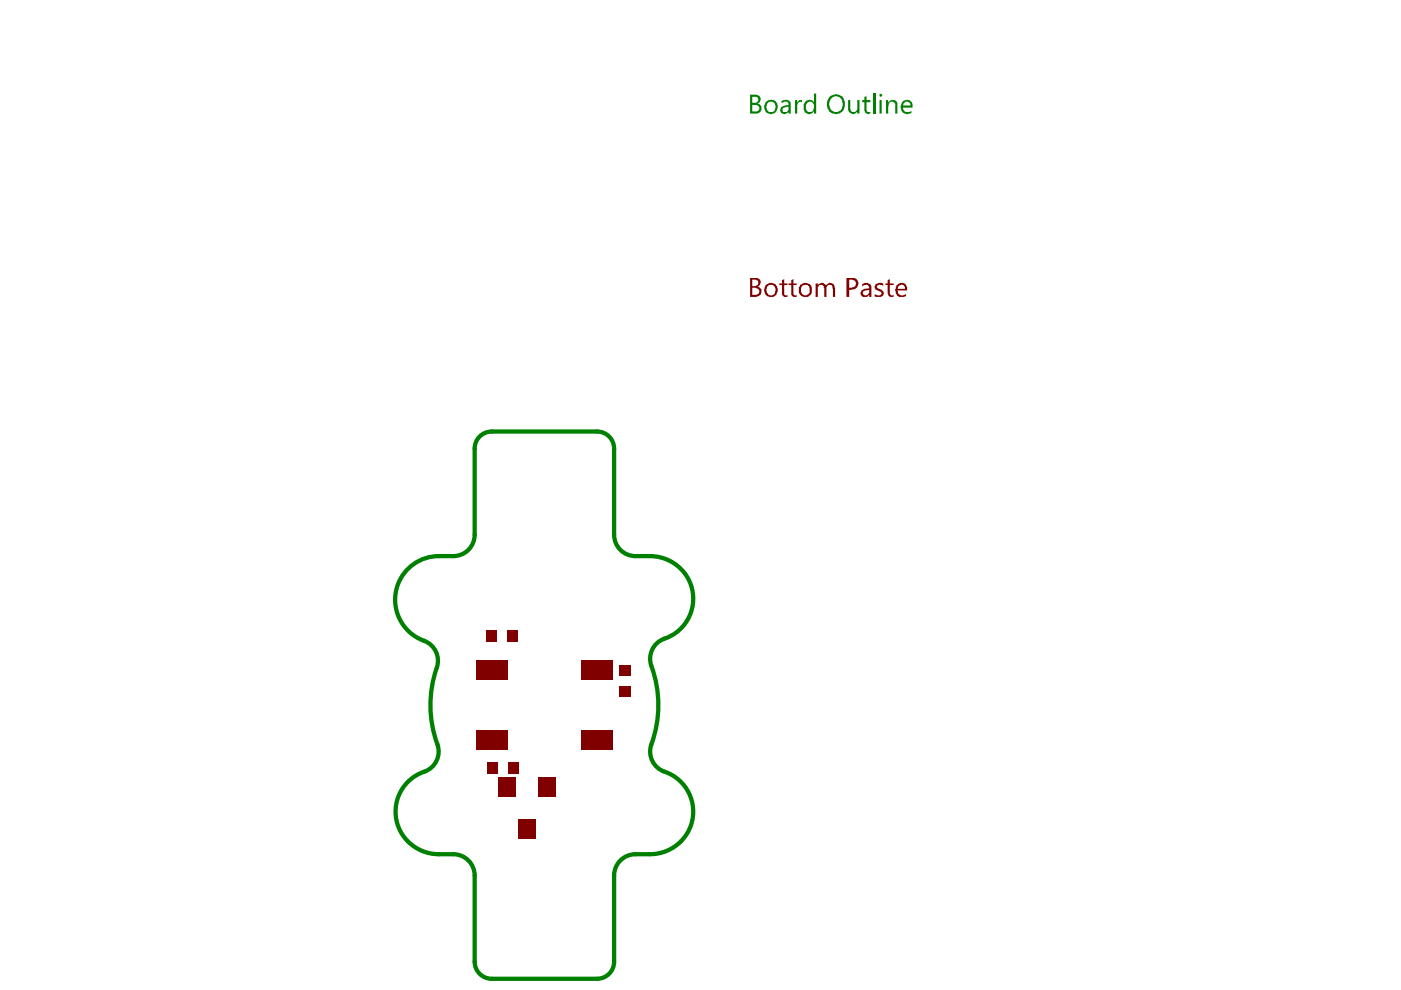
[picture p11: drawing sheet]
<svg xmlns="http://www.w3.org/2000/svg" width="297mm" height="210mm" viewBox="0 0 297 210" stroke-linecap="round" stroke-linejoin="round" font-family="sans-serif">
<path d="M100.6 95.1v18.3M104.3 91.5h22.3M130.2 95.1v18.3M93 117.9h3.1M134.7 117.9h3.1M93 181.1h3.1M100.6 185.6v18.3M130.2 185.6v18.3M134.7 181.1h3.1M104.3 207.5h22.3" fill="none" stroke="#008000" stroke-width=".9"/>
<g fill="#008000">
<path d="M168.6 21.2h.4v.6l.1-.1a.64 .64 0 0 1 1-.5v.5a.73 .73 0 0 0-.8 .1 .73 .73 0 0 0-.3 .7v1.6h-.4z"/>
<path d="M179.8 21.2h.5v1.6a.76 .76 0 0 0 .3 .8 .76 .76 0 0 0 .8 0l.4-.4v-2h.4v2.9h-.4v-.5a.98 .98 0 0 1-1.8 .1l-.2-.3z"/>
<path d="M183.3 20.5l.4-.1v.8h.8v.5h-.8v1.6a.52 .52 0 0 0 .3 .5 .52 .52 0 0 0 .5-.1v.4a.86 .86 0 0 1-1.2-.8v-1.6h-.5v-.5h.5z"/>
<path d="M185.1 19.8h.5v4.3h-.5z"/>
<path d="M187.9 21.2h.4v.5h.1a1.09 1.09 0 0 1 1.8-.1l.1 2.5h-.5v-1.6a.71 .71 0 0 0-.6-.9 .71 .71 0 0 0-.8 .8l-.1 .1v1.6h-.4z"/>
<path d="M159.5 20.5v1.3h.8a.65 .65 0 0 0 .4-.8 .65 .65 0 0 0-.7-.5zM159.5 22.2v1.4h.7a.7 .7 0 0 0 .8-.7 .7 .7 0 0 0-.8-.7zM159 20.1h1.3a.97 .97 0 0 1 .8 1.5l-.1 .2-.5 .1a1.1 1.1 0 0 1 .9 1.3 1.1 1.1 0 0 1-1.2 .9h-1.2z"/>
<path d="M162.6 22v.1a1.18 1.18 0 0 0 .2 1.4 .95 .95 0 0 0 1.1 .2 .95 .95 0 0 0 .5-.9v-.1a.99 .99 0 0 0-.6-1.1 .99 .99 0 0 0-1.2 .4zM162.2 21.8a1.83 1.83 0 0 1 2.1-.5 1.65 1.65 0 0 1-.3 2.8h-.1a1.4 1.4 0 0 1-1.9-1.2v-.5z"/>
<path d="M165.9 23.1a.57 .57 0 0 0 .3 .7 .57 .57 0 0 0 .8-.3l.2-.2v-.7l-1 .2zM165.7 21.4l.1-.1a1.2 1.2 0 0 1 1.8 .7v2.1h-.4v-.5a.96 .96 0 0 1-1 .6 .96 .96 0 0 1-.9-.8l.2-.1a.78 .78 0 0 1 .5-.8l1.2-.3a.69 .69 0 0 0-.5-.7 .69 .69 0 0 0-.8 .3l-.2 .1z"/>
<path d="M170.6 21.7l.4-.4 .7-.2 .4 .1 .5 .5v-1.9h.4v4.3h-.4v-.5a1.24 1.24 0 0 1-1.6 .4 1.24 1.24 0 0 1-.6-1.5zM171.1 21.8a1.41 1.41 0 0 0 .3 1.9h.1a.78 .78 0 0 0 1-.6l.1-.7a.9 .9 0 0 0-1.5-.6z"/>
<path d="M176 21.1a1.99 1.99 0 0 0 .1 2.1 .62 .62 0 0 0 .7 .4 1.31 1.31 0 0 0 1.9-1.2v-.2a1.71 1.71 0 0 0-1.2-1.8l-.9 .1zM175.8 20.6a1.95 1.95 0 0 1 2.9-.1v.1a2.2 2.2 0 0 1-.8 3.5 1.77 1.77 0 0 1-2.2-.8 2.36 2.36 0 0 1 .1-2.7z"/>
<path d="M186.5 20h.1a.31 .31 0 0 1 .5 .2 .31 .31 0 0 1-.4 .3 .31 .31 0 0 1-.2-.4zM186.5 21.2h.4v2.9h-.4z"/>
<path d="M191.5 22l-.1 .4h1.6a.61 .61 0 0 0-.4-.7 .69 .69 0 0 0-1.1 .3zM191.4 21.4l.2-.1a1.25 1.25 0 0 1 1.5 .1 1.25 1.25 0 0 1 .4 1.4h-2.1a1.09 1.09 0 0 0 1.7 .8l.2-.1v.4a1.41 1.41 0 0 1-1.6 .1 1.41 1.41 0 0 1-.7-1.3v-.3z"/>
</g>
<path d="M104.3 91.5a3.6 3.6 0 0 0-3.7 3.6M126.6 91.5a3.6 3.6 0 0 1 3.6 3.6M93 117.9a9.3 9.3 0 0 0-9.2 8.1 9.3 9.3 0 0 0 6.8 10.2 4.5 4.5 0 0 1 2 5.4 24.8 24.8 0 0 0 .3 17 4.6 4.6 0 0 1-3.5 5.2 9 9 0 0 0-5.3 10.2 9 9 0 0 0 8.9 7.1M100.6 113.4a4.5 4.5 0 0 1-4.5 4.5M130.2 113.4a4.5 4.5 0 0 0 4.5 4.5M137.8 117.9a9 9 0 0 1 9.1 7.5 9 9 0 0 1-6.1 10 4.5 4.5 0 0 0-2.7 5.8 25.1 25.1 0 0 1-.2 17.5 4.5 4.5 0 0 0 3 4.9 9 9 0 0 1 5.9 10.1 9 9 0 0 1-9 7.4M96.1 181.1a4.5 4.5 0 0 1 4.5 4.5M134.7 181.1a4.5 4.5 0 0 0-4.5 4.5M100.6 203.9a3.6 3.6 0 0 0 3.7 3.6M130.2 203.9a3.6 3.6 0 0 1-3.6 3.6" fill="none" stroke="#008000" stroke-width=".9"/>
<g fill="#800000">
<path d="M165.8 59.4l.5-.2v.9h.7v.3h-.7v1.6a.43 .43 0 0 0 .1 .5 .43 .43 0 0 0 .6 0v.5h-.5a.8 .8 0 0 1-.7-.8v-1.8h-.6v-.3h.6z"/>
<path d="M167.8 59.4l.4-.2v.9h.7v.3h-.7v1.6a.43 .43 0 0 0 .2 .5 .43 .43 0 0 0 .5 0v.5h-.5a.8 .8 0 0 1-.6-.8v-1.8h-.6v-.3h.6z"/>
<path d="M172.9 60.1h.5v.5a.93 .93 0 0 1 .8-.6 .93 .93 0 0 1 .9 .6 .96 .96 0 0 1 1.1-.6 .96 .96 0 0 1 .7 .9l.2 2.1h-.5v-1.8l-.1-.1a.63 .63 0 0 0-.6-.7 .63 .63 0 0 0-.7 .6v2h-.4v-1.9l-.1-.1a.56 .56 0 0 0-.4-.6 .56 .56 0 0 0-.7 .3l-.2 .2v2.1h-.5z"/>
<path d="M185.6 60.3l.6-.3 1.1 .1v.5l-.8-.3-.3 .1a.34 .34 0 0 0-.3 .4 .34 .34 0 0 0 .3 .3v.1a.95 .95 0 0 1 1 .6 .95 .95 0 0 1-.1 1l-.3 .2-1.4-.2v-.4l.4 .1a.6 .6 0 0 0 .7 .1 .6 .6 0 0 0 .3-.7l-.4-.2a.92 .92 0 0 1-.8-1.4z"/>
<path d="M188.2 59.4l.5-.2v.9h.8v.3h-.8v1.6a.47 .47 0 0 0 .2 .6 .47 .47 0 0 0 .6-.1v.5h-.4a.77 .77 0 0 1-.9-.8v-1.8h-.5v-.3h.5z"/>
<path d="M159.5 59.3v1.4h.6a.69 .69 0 0 0 .7-.8 .69 .69 0 0 0-.8-.6zM159.5 61v1.5h.7a.62 .62 0 0 0 .7-.5 .63 .63 0 0 0-.6-.9zM159 58.9h1.2a.95 .95 0 0 1 1 .8 .95 .95 0 0 1-.6 1.1h-.1h.1a1.05 1.05 0 0 1 .8 1.1 1.05 1.05 0 0 1-.9 .9l-1.5 .2z"/>
<path d="M162.7 60.7a1.4 1.4 0 0 0 .6 1.9h.2a.62 .62 0 0 0 .7-.4 1.15 1.15 0 0 0-.5-1.8l-.3-.1zM162.2 60.6a1.47 1.47 0 0 1 1.7-.6 1.47 1.47 0 0 1 1 1.4 1.45 1.45 0 0 1-.9 1.6 1.45 1.45 0 0 1-1.8-.6l-.2-.6z"/>
<path d="M169.9 60.8v.1a1.03 1.03 0 0 0 .1 1.3 1.03 1.03 0 0 0 1.3 .2 1.37 1.37 0 0 0 .1-1.7l-.7-.4zM169.6 60.4a1.97 1.97 0 0 1 1.7-.3 1.53 1.53 0 0 1 .6 2.3v.1a1.47 1.47 0 0 1-1.8 .3 1.47 1.47 0 0 1-.7-1.7z"/>
<path d="M180 59.3v1.7l.7-.1a.81 .81 0 0 0 .8-.8 .81 .81 0 0 0-.8-.8zM179.5 58.9h1.2a1.17 1.17 0 0 1 1.3 .9 1.17 1.17 0 0 1-.6 1.3 .59 .59 0 0 1-.8 .3l-.6 .1v1.5h-.5z"/>
<path d="M183 61.7a.62 .62 0 0 0 .2 .8 .62 .62 0 0 0 .9-.1l.2-.4v-.5zM182.8 60.2h.1a1.18 1.18 0 0 1 1.9 .5v2.3h-.5v-.5a.98 .98 0 0 1-1.2 .5 .98 .98 0 0 1-.6-1.1h.1a.8 .8 0 0 1 .8-.7l.9-.1a.8 .8 0 0 0-.7-.8l-.8 .5z"/>
<path d="M190.5 60.7l-.2 .5h1.6a.79 .79 0 0 0-.5-.7 .79 .79 0 0 0-.9 .2zM190 60.6a1.39 1.39 0 0 1 2.1-.3l.2 .6v.7h-2l.1 .1a.84 .84 0 0 0 1 .9l.7-.3v.4a1.06 1.06 0 0 1-1.1 .3 1.34 1.34 0 0 1-1.2-1.4z"/>
</g>
<g fill="#800000">
<path d="M103.1 133.7h2.3v2.5h-2.3z" fill-rule="evenodd"/>
<path d="M107.6 133.7h2.3v2.5h-2.3z" fill-rule="evenodd"/>
<path d="M107.7 161.6h2.3v2.5h-2.3z" fill-rule="evenodd"/>
<path d="M103.2 161.6h2.3v2.5h-2.3z" fill-rule="evenodd"/>
<path d="M105.6 164.7h3.6v4.1h-3.6z" fill-rule="evenodd"/>
<path d="M114.2 164.7h3.6v4.1h-3.6z" fill-rule="evenodd"/>
<path d="M109.9 173.8h3.6v4h-3.6z" fill-rule="evenodd"/>
<path d="M101 140h6.7v4.1h-6.7z" fill-rule="evenodd"/>
<path d="M131.2 141h2.5v2.3h-2.5z" fill-rule="evenodd"/>
<path d="M131.2 145.6h2.5v2.2h-2.5z" fill-rule="evenodd"/>
<path d="M101 154.9h6.7v4.1h-6.7z" fill-rule="evenodd"/>
<path d="M123.1 140h6.8v4.1h-6.8z" fill-rule="evenodd"/>
<path d="M123.1 154.9h6.8v4.1h-6.8z" fill-rule="evenodd"/>
</g>
</svg>
